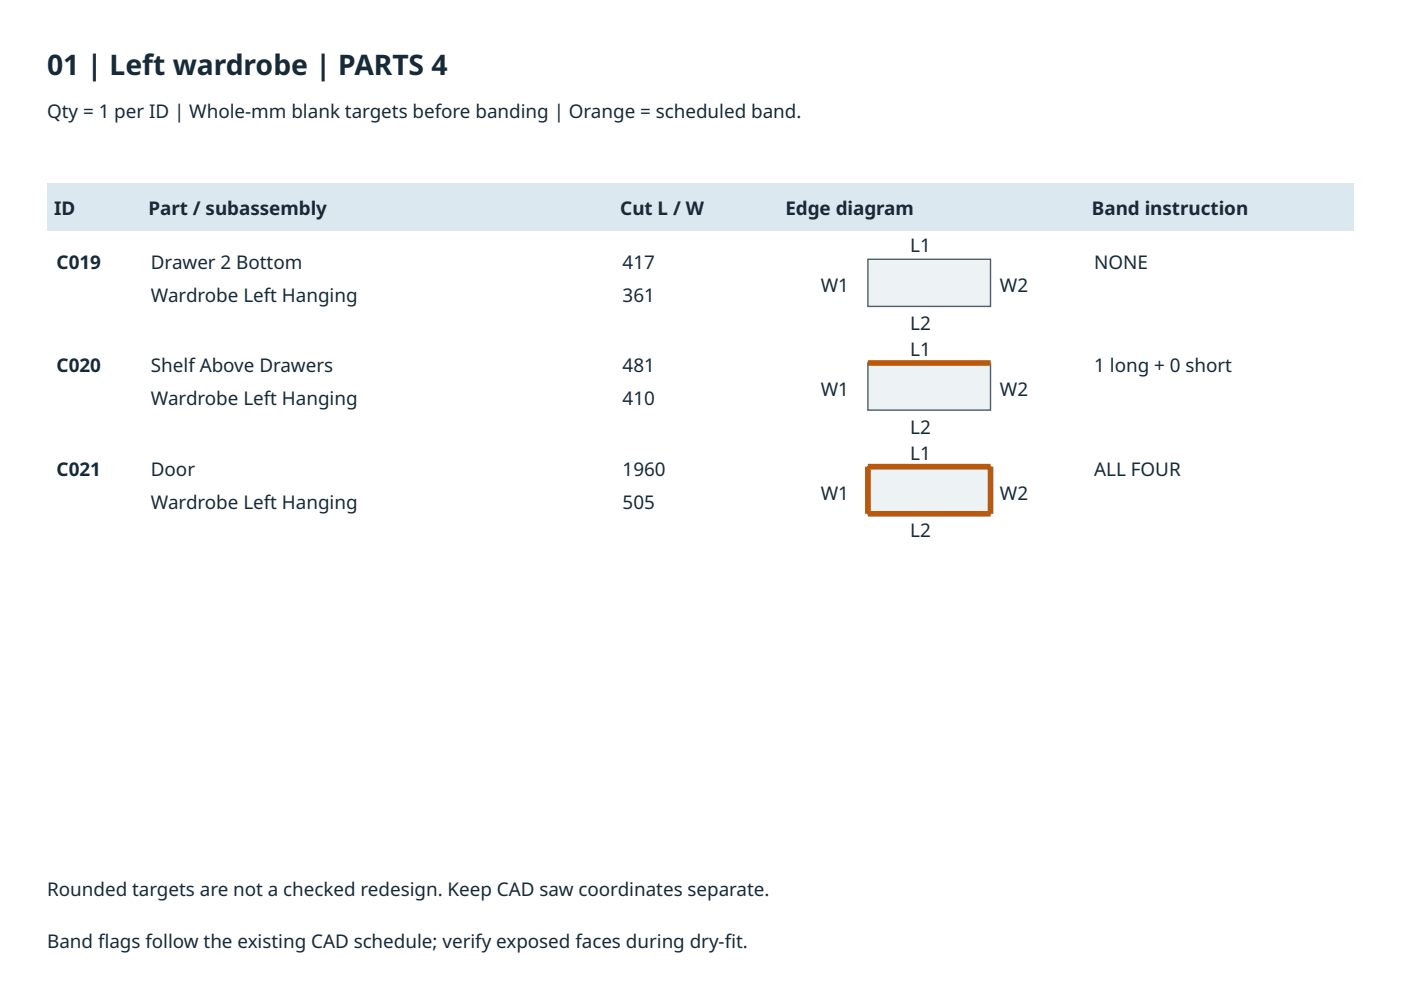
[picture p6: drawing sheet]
<svg xmlns="http://www.w3.org/2000/svg" width="297mm" height="210mm" viewBox="0 0 297 210" stroke-linecap="round" stroke-linejoin="round" font-family="sans-serif">
<defs><g id="words">
<text font-size="6" fill="#172a38" x="10" y="16">01 | Left wardrobe | PARTS 4</text>
<g font-size="4" fill="#172a38">
<text x="10" y="25">Qty = 1 per ID | Whole-mm blank targets before banding | Orange = scheduled band.</text>
<text x="11.5" y="45.7">ID</text>
<text x="31.5" y="45.7">Part / subassembly</text>
<text x="131.5" y="45.7">Cut L / W</text>
<text x="166.5" y="45.7">Edge diagram</text>
<text x="231.5" y="45.7">Band instruction</text>
<text x="193" y="53.5">L1</text>
<text x="12" y="57">C019</text>
<text x="32" y="57">Drawer 2 Bottom</text>
<text x="132" y="57">417</text>
<text x="232" y="57">NONE</text>
<text x="32" y="64">Wardrobe Left Hanging</text>
<text x="132" y="64">361</text>
<text x="174" y="62">W1</text>
<text x="212" y="62">W2</text>
<text x="193" y="70">L2</text>
<text x="193" y="75.5">L1</text>
<text x="12" y="79">C020</text>
<text x="32" y="79">Shelf Above Drawers</text>
<text x="132" y="79">481</text>
<text x="174" y="84">W1</text>
<text x="212" y="84">W2</text>
<text x="232" y="79">1 long + 0 short</text>
<text x="32" y="86">Wardrobe Left Hanging</text>
<text x="132" y="86">410</text>
<text x="193" y="92">L2</text>
<text x="12" y="100.9">C021</text>
<text x="32" y="100.9">Door</text>
<text x="132" y="100.9">1960</text>
<text x="193" y="97.4">L1</text>
<text x="232" y="100.9">ALL FOUR</text>
<text x="32" y="107.9">Wardrobe Left Hanging</text>
<text x="132" y="107.9">505</text>
<text x="174" y="105.9">W1</text>
<text x="212" y="105.9">W2</text>
<text x="193" y="113.9">L2</text>
<text x="10" y="189.9">Rounded targets are not a checked redesign. Keep CAD saw coordinates separate.</text>
<text x="10" y="200.9">Band fags follow the existing CAD schedule; verify exposed faces during dry-ft.</text>
<text x="20.8" y="200.9">l</text>
<text x="153.6" y="200.9">i</text>
</g>
</g></defs>
<path d="M10 39h277v10h-277z" fill="#dce8ef"/>
<path d="M184 55h26v10h-26z" fill="#edf2f5"/>
<path d="M184 55h26v10h-26z" fill="none" stroke="#52606b" stroke-width=".3"/>
<path d="M184 77h26v10h-26z" fill="#edf2f5"/>
<path d="M184 77h26v10h-26z" fill="none" stroke="#52606b" stroke-width=".3"/>
<path d="M184 77h26z" fill="#000" stroke="#b8590e" stroke-width="1.2" stroke-linecap="butt"/>
<path d="M184 98.9h26v10h-26z" fill="#edf2f5"/>
<path d="M184 98.9h26v10h-26z" fill="none" stroke="#52606b" stroke-width=".3"/>
<path d="M184 98.9h26zM184 98.9v10zM210 98.9v10zM184 108.9h26z" fill="#000" stroke="#b8590e" stroke-width="1.2" stroke-linecap="butt"/>
<use href="#words"/>
</svg>
